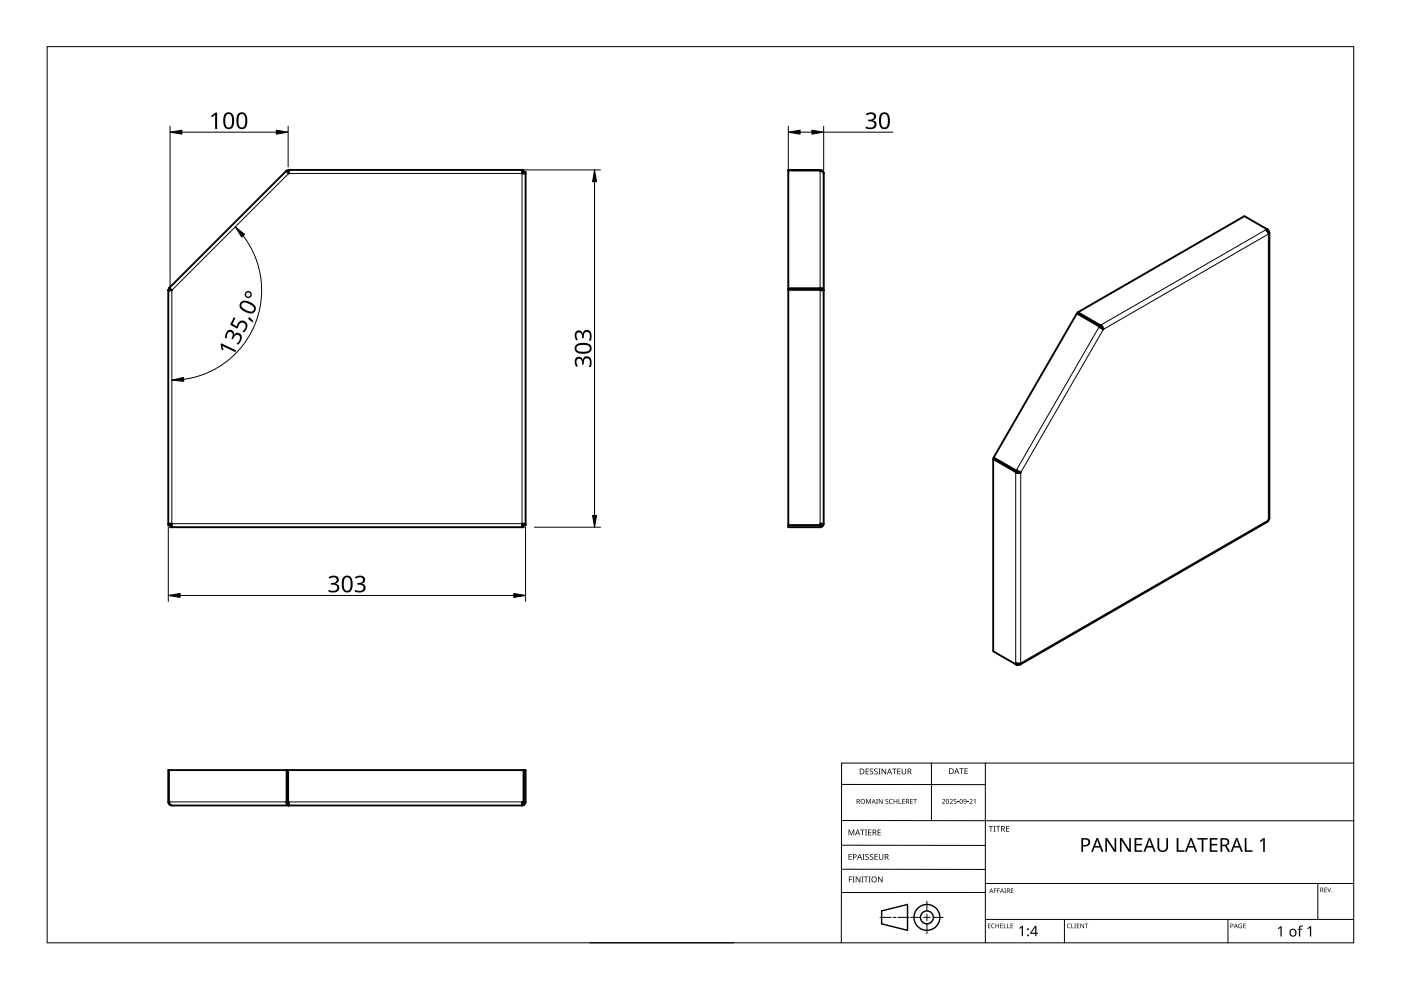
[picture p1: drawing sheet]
<svg xmlns="http://www.w3.org/2000/svg" width="297mm" height="210mm" viewBox="0 0 297 210" stroke-linecap="round" stroke-linejoin="round" font-family="sans-serif">
<g fill="none" stroke="#000" stroke-width=".4">
<path d="M60.9 36.5l.1-.1-.2-.2-24.9 24.8M61.2 36.4h-.1v-.4h49.9v.4h-.3M61.2 36v.8l-.5-.6M110.7 36v.8h.7M111.1 36.8v-.3h.3v74.9h-.3v-.4M167.1 36.2h6.8M173.9 36a.75 .75 0 0 1 .7 .8M173.9 36v.2a.67 .67 0 0 1 .7 .6M173.9 36h-6.8v75.8h6.8M174.6 36.8v74.2M268.6 49v-.4l-.2 .1 .4 .4 .1 .5 .2-.3-.2-.3M268.9 48.8v.2"/>
<path d="M268.9 48.8l-5.1-3-35.3 20.4M268.9 48.8l-.3 .1M268.9 49l-.1 .1M269.1 49.3v60.7l-.2 .5-52.6 30.4M35.9 61l-.1 .1 .3 .3 .1-.1M35.9 61l.5 .6h-.7M36.1 61.6v-.2h-.4v50h.4v-.4M167.1 61.4h6.8M167.1 61.1h6.8M173.9 61.3l.4 .3M173.9 61a.67 .67 0 0 1 .7 .6h-.7zM228.5 66.2l4.8 2.8"/>
<path d="M228.5 66.2v.3l4.8 2.8M233.2 69.4l.1-.1-5-2.9-17.6 30.6 4.9 2.9 .1-.1M233.3 69v.3M233.4 68.9l.4 .4 .1 .5-.9-.5 .1-.1M233.4 69.2l.3 .5M233.4 68.9v.3M233.4 68.9l-.1 .1M233.4 69.2l-.1 .1M210.6 97.3l.2-.1 4.8 2.7M210.6 97.3v40.8l5 2.9M210.6 97.3l4.7 2.8M215.4 99.8l.1-.1 .9 .5-.5 .1-.6-.1"/>
<path d="M215.6 99.9v.1M215.6 99.9l-.3 .2M35.7 111h.7v.8M36.4 111.4h-.3v.4h74.9v-.4h-.3M111.4 111h-.7v.8M167.1 111.4h6.8M174.3 111l-.4 .4h-6.8M174.6 111a.75 .75 0 0 1-.7 .8M174.6 111h-.7v.8M215.3 100.1v.1M215.6 100l-.3 .2M216.1 100h-.5"/>
<path d="M215.6 140.7l-.3 .1v-.2l.6 .1 .5-.1-.1 .3h-.4M215.6 140.7h.1M215.6 140.7v.3M215.9 140.9l-.3 .1M215.9 140.7v.2M35.7 170h.2a.67 .67 0 0 0 .5 .8M35.7 170v-6.7h75.7v6.7M35.7 170a.75 .75 0 0 0 .7 .8M35.8 163.3v6.7M36.4 170.8h74.3M60.7 170h.5v.8a.67 .67 0 0 1-.5-.8zM60.8 163.3v6.7"/>
<path d="M60.9 170l.3 .4M61 163.3v6.7M61.1 163.3v6.7M111 163.3v6.7M111.1 163.3v6.7l-.4 .4M111.4 170a.75 .75 0 0 1-.7 .8M111.4 170h-.7v.8"/>
</g>
<path d="M61.2 36.8h49.5v74.2h-74.3v-49.4zM173.9 36.2v24.8M268.4 48.7l-35 20.2M173.9 61.4h.1M173.9 61.6v49.4M233 69.3l-17.5 30.4M233.9 69.8l35-20.2v60.7l-52.5 30.3v-40.4zM215.3 100.2v40.4M35.9 170h24.8M61 170h.1M61.2 170h49.5" fill="none" stroke="#000" stroke-width=".21"/>
<path d="M10 9.9h277v190h-277z" fill="none" stroke="#000" stroke-width=".21"/>
<g fill="none" stroke="#000" stroke-width=".21">
<path d="M178.4 179.2l30.5 .1M178.4 166.3l30.5 .1M178.5 174h108.6M197.5 161.8v12.2M208.9 161.8v38.1M287 161.8h-108.6v38.1M125.1 199.9h30.5M178.4 184.3h30.5M186.6 194.5h2.4M189.4 194.5h.5M190.4 194.5h2.4M193.1 194.5h2.1"/>
<path d="M195.8 194.5h1.4M196.5 191.1v2M196.5 193.8v1.4M196.5 195.9v2M197.9 194.5h2.1M208.9 189.2h-30.5M208.9 187.3h78.1M208.9 194.9h78.1M225.7 194.9v5M260.4 194.9v5M279.4 187.3v7.6"/>
</g>
<g fill="none" stroke="#000" stroke-width=".3">
<path d="M186.9 193.1l5.5-1.3v5.5l-5.5-1.4z"/>
<circle cx="196.5" cy="194.5" r="1.37"/>
<circle cx="196.5" cy="194.5" r="2.74"/>
</g>
<g fill="#000">
<path d="M179.9 175.9h.2l.4 1 .4-1h.2v1.2h-.1v-1.1l-.4 1.1h-.2l-.4-1.1 .1 1.1h-.2zM182.4 175.9h.9v.1h-.4v1.1h-.1v-1.1h-.4zM183.4 175.9h.4l-.1 .1v1l.1 .1h-.4l.1-.1v-1zM183.6 169.4h.2l.3 .8 .4-.8h.2v1h-.2v-.9l-.4 .9-.4-.9 .1 .9h-.2zM183.5 163h.7v.1h-.5v.4h.5v.1h-.5v.4h.5v.2h-.7zM184.1 175.9h.6v.1h-.5v.4h.5v.1h-.5v.5h.5v.1h-.6zM184.5 163.1l.4-.2 .2 .1v.1a.25 .25 0 0 0-.4-.1 .25 .25 0 0 0 0 .4 .4 .4 0 0 1 .5 .3 .4 .4 0 0 1-.3 .5 .4 .4 0 0 1-.5-.2h.1a.27 .27 0 0 0 .4 .1 .27 .27 0 0 0-.1-.4l-.3-.3zM185.4 163.1l.4-.2 .3 .1-.1 .1a.25 .25 0 0 0-.4-.1 .25 .25 0 0 0 0 .4 .4 .4 0 0 1 .5 .3 .4 .4 0 0 1-.3 .5 .4 .4 0 0 1-.5-.2h.1a.27 .27 0 0 0 .4 .1 .27 .27 0 0 0 0-.4l-.4-.3zM185.8 169.4h.3l-.1 .1v.8l.1 .1h-.3l.1-.1zM186.2 163h.5l-.2 .1v1l.2 .1h-.5l.2-.1v-1zM186.1 175.9h.6v.1h-.5v.4h.5v.1h-.5v.5h.5v.1h-.6zM186.3 169.4h.2l.5 .8v-.8h.1v1h-.1l-.6-.8v.8h-.1z"/>
<path d="M186.9 163h.2l.6 1v-1h.2v1.2h-.2l-.6-1v1h-.2zM187.8 169.5l.3-.1h.2v.2a.25 .25 0 0 0-.3-.1 .25 .25 0 0 0-.1 .3 .25 .25 0 0 0 .3 .1 .32 .32 0 0 1 0 .5 .32 .32 0 0 1-.5-.1 .25 .25 0 0 0 .4 .1 .25 .25 0 0 0 0-.4l-.3-.2zM188.6 169.5l.4-.1h.3l-.1 .2a.41 .41 0 0 0-.6 .3 .41 .41 0 0 0 .6 .4 .48 .48 0 0 1-.6-.1 .48 .48 0 0 1 0-.7zM189.1 163h1v.1h-.4v1.1h-.2v-1.1h-.4zM189.5 169.4h.1v.4h.5v-.4h.1v1h-.1v-.5h-.5v.5h-.1zM190.5 169.4h.2v.9h.4v.1h-.6zM190.2 163h.7v.1h-.5v.4h.5v.1h-.5v.4h.5v.2h-.7zM191.3 169.4h.5v.1h-.4v.3h.4v.1h-.4v.4h.4v.1h-.5zM191.2 163h.1v.8a.32 .32 0 0 0 .3 .3 .32 .32 0 0 0 .4-.4v-.7h.1v.7a.47 .47 0 0 1-.5 .5 .47 .47 0 0 1-.4-.5zM193 169.4h.5v.1h-.4v.3h.4v.1h-.4v.4h.4v.1h-.5zM193.6 169.4h.8v.1h-.3v.9h-.2v-.9h-.3zM199.7 169.5a.37 .37 0 0 1 .6 0 .37 .37 0 0 1-.2 .6l-.2 .2h.5v.1h-.7l.3-.4a.27 .27 0 0 0 .3-.3 .27 .27 0 0 0-.5-.1z"/>
<path d="M201.4 169.5a.37 .37 0 0 1 .6 0 .37 .37 0 0 1-.3 .6l-.2 .2h.5v.1h-.6l.2-.4a.27 .27 0 0 0 .3-.3 .27 .27 0 0 0-.4-.1zM202.3 169.4h.5v.1h-.4l-.1 .3a.34 .34 0 0 1 .5 .2 .34 .34 0 0 1-.2 .4 .34 .34 0 0 1-.4-.1 .29 .29 0 0 0 .4 0 .29 .29 0 0 0 0-.4 .29 .29 0 0 0-.4 0zM203 170l.3 .1zM203.4 162.9h.9v.1h-.4v1.1h-.1v-1.1h-.4zM205.1 170l.3 .1zM204.5 162.9h.7v.1h-.5v.4h.4v.1h-.4v.5h.5v.1h-.7zM205.5 169.5a.37 .37 0 0 1 .6 0 .37 .37 0 0 1-.2 .6l-.2 .2h.5v.1h-.7l.3-.4a.27 .27 0 0 0 .3-.3 .27 .27 0 0 0-.4-.1zM206.4 169.6l.4-.2v1h-.1v-.9zM209.6 175.1h.9v.2h-.3v1h-.2v-1h-.4zM210.6 175.1h.5l-.2 .1v1l.2 .1h-.5l.2-.1v-1zM211.2 175.1h.9v.2h-.4v1h-.2v-1h-.3zM213.3 175.1h.7v.2h-.5v.3h.5v.2h-.5v.4h.5v.1h-.7z"/>
<path d="M245.4 177.7h.4v1.9a.76 .76 0 0 0 .7 .7 .76 .76 0 0 0 .8-.7v-1.9h.3v1.9a1.12 1.12 0 0 1-1.1 1 1.12 1.12 0 0 1-1.1-1zM180 185.8h.7v.2h-.6v.4h.5v.1h-.5v.6h-.1zM179.9 181.1h.7v.1h-.5v.4h.4v.1h-.4v.5h.5v.1h-.7zM180.8 185.8h.4l-.1 .2v.9l.1 .2h-.4l.1-.2v-.9zM181.4 185.8h.2l.7 1.1v-1.1h.1v1.3h-.2l-.6-1v1h-.2zM182.6 185.8h.5l-.2 .2v.9l.2 .2h-.5l.2-.2v-.9zM182.9 181.1h.4l-.1 .1v1l.1 .1h-.4l.1-.1v-1zM183.2 185.8h.9v.2h-.4v1.1h-.2v-1.1h-.3zM183.5 181.2l.5-.1h.2v.2a.25 .25 0 0 0-.4-.1 .25 .25 0 0 0 0 .4 .4 .4 0 0 1 .4 .3 .4 .4 0 0 1-.2 .4 .4 .4 0 0 1-.5-.2 .27 .27 0 0 0 .5 .1 .27 .27 0 0 0-.1-.4l-.4-.3zM184.2 185.8h.4l-.1 .2v.9l.1 .2h-.4l.1-.2v-.9zM184.5 181.2l.4-.1h.2v.2a.25 .25 0 0 0-.4-.1 .25 .25 0 0 0 0 .4 .4 .4 0 0 1 .5 .3 .4 .4 0 0 1-.3 .4 .4 .4 0 0 1-.5-.2h.1a.27 .27 0 0 0 .4 .1 .27 .27 0 0 0-.1-.4l-.3-.3zM185.4 181.1h.7v.1h-.5v.4h.5v.1h-.5v.5h.5v.1h-.7z"/>
<path d="M186.2 185.8h.1l.7 1.1v-1.1h.1v1.3h-.2l-.6-1v1h-.1zM186.3 181.1h.2v.8a.32 .32 0 0 0 .3 .3 .32 .32 0 0 0 .3-.3v-.8h.2v.8a.47 .47 0 0 1-.5 .4 .47 .47 0 0 1-.5-.4zM209.5 195.8h.5l-.4 .1v.3h.4l-.4 .1v.4l.4 .1h-.5zM210.3 196l.3-.2 .3 .1v.1a.39 .39 0 0 0-.6 .3 .39 .39 0 0 0 .6 .4 .46 .46 0 0 1-.7-.1 .46 .46 0 0 1 .1-.6zM210.7 188.4h.6l-.4 .1v.3h.4l-.4 .1v.4h-.2zM211.4 188.4h.6l-.4 .1v.3h.4l-.4 .1v.4h-.2zM211.1 195.8h.1v.4h.5v-.4h.1v1h-.1v-.5h-.5v.5h-.1zM212.1 195.8h.5l-.4 .1v.3h.4l-.4 .1v.4l.4 .1h-.5zM212.8 195.8h.2v.9l.4 .1h-.6zM212.9 188.4h.4l-.1 .1 .1 .8h-.4l.2-.1zM213.6 195.8h.1v.9l.4 .1h-.5zM214.3 195.8h.5l-.4 .1v.3h.4l-.4 .1v.4l.4 .1h-.5z"/>
<path d="M214.3 188.4h.6l-.5 .1v.3h.4l-.4 .1v.3l.5 .1h-.6zM216.1 196.8l.6-.5h.2v2.2h-.3v-1.9l-.4 .3zM226.3 196l.4-.2 .3 .1-.1 .1a.39 .39 0 0 0-.6 .3 .39 .39 0 0 0 .6 .4 .46 .46 0 0 1-.6-.1 .46 .46 0 0 1 0-.6zM227.1 195.8h.2v.9l.4 .1h-.6zM227.8 195.8h.3l-.1 .1 .1 .9h-.3l.1-.1zM228.3 195.8h.5l-.4 .1v.3h.4l-.4 .1v.4l.4 .1h-.5zM229.1 195.8h.1l.5 .8v-.8h.1v1h-.1l-.5-.8v.8h-.1zM230 195.8h.7l-.3 .1v.9h-.1v-.9zM234.3 177.7h.5l1.5 2.4v-2.4h.4v2.9h-.5l-1.5-2.4v2.4h-.4zM237.5 177.7h.4l1.5 2.4v-2.4h.4v2.9h-.5l-1.5-2.4v2.4h-.3zM240.6 177.7h1.6v.3h-1.3v.9h1.2v.3h-1.2v1.1h1.3v.3h-1.6zM249.5 177.7h.3v2.6h1.3v.3h-1.6z"/>
<path d="M253.9 177.7h2.2v.3h-1v2.6h-.3v-2.6h-.9zM256.5 177.7h1.6v.3h-1.2v.9h1.1v.3h-1.1v1.1h1.2v.3h-1.6zM262.7 196l.6-.1-.1 .1a.4 .4 0 0 0-.5 .3 .4 .4 0 0 0 .5 .4v-.3l-.2-.1h.3v.5a.53 .53 0 0 1-.7-.1 .53 .53 0 0 1 .1-.7zM263.9 177.7h.4v2.6h1.3v.3h-1.7zM263.6 195.8h.5l-.4 .1v.3h.4l-.4 .1v.4l.4 .1h-.5zM267.1 178.3l.8-.6h.3v2.9h-.4v-2.5l-.5 .4zM270.9 196.8l.6-.4h.2v2.2h-.2v-1.9l-.4 .3zM275.5 196.4l.7-.1v.2h-.4l-.1 .2v.2h.4v.2h-.4v1.5h-.3v-1.5h-.3l.3-.2zM277.2 196.8l.6-.4h.2v2.2h-.3v-1.9l-.4 .3zM280.8 188.2h.5l-.4 .1v.3h.4l-.4 .1v.4l.4 .1h-.5zM281.4 188.2h.1l.3 .8 .3-.8h.1l-.3 1h-.1z"/>
<path d="M181.6 169.4h.3a.29 .29 0 0 1 .4 .2 .29 .29 0 0 1-.2 .4l.3 .4h-.2l-.2-.4h-.2v.4h-.2zM181.8 169.5v.4h.1a.2 .2 0 0 0 .2-.2 .2 .2 0 0 0-.2-.2z"/>
<path d="M181.8 175.9h.1l.5 1.2h-.2l-.1-.4h-.5l-.2 .4h-.1zM181.8 176l-.2 .6h.4z"/>
<path d="M182.3 163h.4a.61 .61 0 0 1 .6 .6 .61 .61 0 0 1-.7 .6h-.3zM182.4 163.1v.9h.2a.48 .48 0 0 0 .5-.4 .48 .48 0 0 0-.5-.5z"/>
<path d="M182.4 169.9a.51 .51 0 0 1 1 0 .51 .51 0 0 1-1 0zM182.6 169.9a.4 .4 0 0 0 .8 0 .4 .4 0 0 0-.8 0z"/>
<path d="M185 175.9h.3a.35 .35 0 0 1 .5 .2 .35 .35 0 0 1-.3 .5l.4 .5h-.2l-.3-.5h-.2v.5h-.2zM185.2 176v.5h.1a.23 .23 0 0 0 .3-.3 .23 .23 0 0 0-.3-.2z"/>
<path d="M185.2 169.4l.5 1-.3-.3h-.4l-.2 .3zM185.2 169.5l-.1 .5h.3z"/>
<path d="M188.5 163h.2l.4 1.2h-.1l-.2-.4h-.5l-.1 .4h-.2zM188.6 163.1l-.2 .6h.4z"/>
<path d="M192.1 169.4h.3a.29 .29 0 0 1 .3 .2 .29 .29 0 0 1-.2 .4l.3 .4h-.1l-.3-.4h-.2v.4h-.1zM192.2 169.5v.4h.2a.2 .2 0 0 0 .2-.2 .2 .2 0 0 0-.3-.2z"/>
<path d="M192.4 163h.4a.35 .35 0 0 1 .4 .2 .35 .35 0 0 1-.2 .4l.3 .6h-.2l-.3-.5h-.2v.5h-.2zM192.6 163.1v.4h.2a.23 .23 0 0 0 .3-.2 .23 .23 0 0 0-.3-.2z"/>
<path d="M200.7 169.5l.3-.1 .2 .2v.5l-.2 .3h-.3l-.1-.2zM200.7 169.6v.1a.37 .37 0 0 0-.1 .4 .37 .37 0 0 0 .4 .2 .4 .4 0 0 0 .2-.5 .4 .4 0 0 0-.5-.2z"/>
<path d="M201.2 162.9h.4a.61 .61 0 0 1 .6 .6 .61 .61 0 0 1-.6 .6h-.4zM201.4 163v1h.1a.48 .48 0 0 0 .5-.5 .48 .48 0 0 0-.4-.5z"/>
<path d="M202.8 162.9h.1l.5 1.2h-.2l-.1-.4h-.5l-.1 .4h-.2zM202.8 163l-.1 .6h.3z"/>
<path d="M203.6 169.5l.3-.1 .2 .2v.5l-.2 .3h-.3l-.1-.2zM203.7 169.6l-.1 .1a.37 .37 0 0 0-.1 .4 .37 .37 0 0 0 .4 .2 .4 .4 0 0 0 .2-.5 .4 .4 0 0 0-.4-.2z"/>
<path d="M204.4 169.5a.49 .49 0 0 1 .6 .4 .49 .49 0 0 1-.5 .5l-.2-.1h.4l.1-.4a.32 .32 0 0 1-.5 .1 .32 .32 0 0 1 .1-.5zM204.4 169.7a.22 .22 0 0 0 .4 0 .22 .22 0 0 0-.4 0z"/>
<path d="M212.3 175.1h.3a.35 .35 0 0 1 .4 .3 .35 .35 0 0 1-.2 .4l.3 .5h-.2l-.3-.5h-.2v.5h-.1zM212.4 175.2v.5h.2a.23 .23 0 0 0 .3-.2 .23 .23 0 0 0-.3-.3z"/>
<path d="M229.3 177.7h.7a.92 .92 0 0 1 1.1 .9 .92 .92 0 0 1-1.1 .9h-.4v1.1h-.3zM229.6 178v1.2a.73 .73 0 0 0 .9-.1 .73 .73 0 0 0 .2-.8l-.4-.3z"/>
<path d="M258.8 177.7h.8a.84 .84 0 0 1 1 .6 .84 .84 0 0 1-.6 1l.8 1.3h-.4l-.7-1.2h-.6v1.2h-.3zM259.1 178v1.1h.5a.56 .56 0 0 0 .6-.6 .56 .56 0 0 0-.7-.5z"/>
<path d="M180.8 181.1h.4a.41 .41 0 0 1 .4 .5 .41 .41 0 0 1-.6 .2v.5h-.2zM181 181.2v.5a.29 .29 0 0 0 .5-.3 .29 .29 0 0 0-.5-.2z"/>
<path d="M182.2 181.1h.1l.5 1.2h-.2l-.1-.4h-.5l-.1 .4h-.2zM182.3 181.2l-.2 .6h.3z"/>
<path d="M184.7 186.5a.61 .61 0 0 1 1.2 0 .61 .61 0 0 1-1.2 0zM184.9 186.5a.45 .45 0 0 0 .9 0 .45 .45 0 0 0-.9 0z"/>
<path d="M187.6 181.1h.3a.35 .35 0 0 1 .5 .2 .35 .35 0 0 1-.3 .4l.4 .6h-.2l-.3-.5h-.3v.5h-.1zM187.7 181.2v.5h.2a.23 .23 0 0 0 .3-.3 .23 .23 0 0 0-.3-.2z"/>
<path d="M210.1 188.4l.5 .9-.2-.3h-.4l-.3 .3zM210.2 188.5l-.2 .4h.3z"/>
<path d="M212.4 188.4l.5 .9-.3-.3h-.3l-.3 .3zM212.4 188.5l-.1 .4h.3z"/>
<path d="M213.5 188.4h.2a.28 .28 0 0 1 .4 .2 .28 .28 0 0 1-.2 .3l.3 .4-.4-.4h-.2v.4h-.1zM213.6 188.5v.3h.1a.19 .19 0 0 0 .3-.2 .19 .19 0 0 0-.3-.1z"/>
<path d="M219.5 196.3h.2v1.5h.4v.2h-.4v.5h-.2v-.5h-1.1v-.2zM219.5 196.6l-.8 1.2h.8z"/>
<path d="M232.5 177.7h.3l1.1 2.9h-.3l-.4-.9h-1.1l-.4 .9h-.4zM232.6 178.1l-.4 1.3h.9z"/>
<path d="M243.6 177.7h.3l1.1 2.9h-.3l-.4-.9h-1.2l-.3 .9h-.4zM243.7 178.1l-.4 1.3h.9z"/>
<path d="M252.4 177.7h.3l1.1 2.9h-.4l-.3-.9h-1.2l-.3 .9h-.4zM252.5 178.1l-.4 1.3h.9z"/>
<path d="M260.9 195.8h.2a.32 .32 0 0 1 .4 .4 .32 .32 0 0 1-.5 .2v.4h-.1zM261 195.9v.4a.24 .24 0 0 0 .4-.2 .24 .24 0 0 0-.4-.2z"/>
<path d="M262 195.8l.4 1-.2-.3h-.4l-.2 .3zM262 196l-.1 .4h.3z"/>
<path d="M262 177.7h.4l1.1 2.9h-.4l-.3-.9h-1.2l-.3 .9h-.4zM262.2 178.1l-.5 1.3h1z"/>
<path d="M273.6 197.1a.82 .82 0 0 1 1.2 .1 .82 .82 0 0 1-.2 1.2 .82 .82 0 0 1-1.2-.4zM273.8 197.2a.6 .6 0 0 0-.1 .8 .6 .6 0 0 0 .8 .2l.1-.3a.53 .53 0 0 0-.1-.6 .53 .53 0 0 0-.7-.1z"/>
<path d="M279.9 188.2h.3a.28 .28 0 0 1 .3 .2 .28 .28 0 0 1-.1 .3l.2 .5-.3-.4h-.2v.4h-.2zM280.1 188.3v.4h.1a.19 .19 0 0 0 .2-.2 .19 .19 0 0 0-.2-.2z"/>
<circle cx="218" cy="198.3" r=".2"/>
<circle cx="218" cy="197" r=".2"/>
<circle cx="282.4" cy="189.1" r=".09"/>
</g>
<g fill="none" stroke="#000" stroke-width=".21">
<path d="M36.1 26.8v34.1M38.6 28h20M61.1 26.8v8.6M111.3 36h16M126.1 38.5v70.8M167.1 26.8v34M169.6 28h2.5M174.6 26.8v34.1M174.6 28h14.7M51.5 50a19 19 0 0 1-12.6 30.4M35.7 111.7v15.8M111.4 111.7v15.8"/>
<path d="M113.3 111.8h14M38.2 126.3h70.7"/>
</g>
<path d="M36.1 28l2.5-.4v.8zM58.6 27.6l2.5 .4-2.5 .4zM126.1 36l.4 2.5h-.9zM167.1 28l2.5-.4v.8zM172.1 27.6l2.5 .4-2.5 .4zM49.9 48.1l2 1.6-.7 .6zM36.4 80.6l2.5-.6 .1 .9zM125.6 109.3h.9l-.4 2.5zM35.7 126.3l2.5-.5v.9zM108.9 125.8l2.5 .5-2.5 .4z" fill="#000" stroke="#000" stroke-width=".21"/>
<g fill="#000">
<path d="M44.7 24.6l1-.7h.3v3.4h-.4v-3l-.6 .6zM183.6 24.2a1.25 1.25 0 0 1 1.2-.4 1.25 1.25 0 0 1 .9 .9 .85 .85 0 0 1-.7 .8 .93 .93 0 0 1 .9 1.1 .93 .93 0 0 1-1.1 .8l-1.2-.2v-.4a1.24 1.24 0 0 0 1.8-.3 .71 .71 0 0 0-1-.8h-.3v-.3a.81 .81 0 0 0 .9-.1 .81 .81 0 0 0 .3-.8 1.02 1.02 0 0 0-1.5 0zM48.2 70.2a.85 .85 0 0 1 1-.2 .85 .85 0 0 1 .4 1 .93 .93 0 0 1 1.3-.3 .93 .93 0 0 1 .3 1.3l-.7 1.1-.4-.2a1.24 1.24 0 0 0 .5-1.8 .71 .71 0 0 0-1.1 .5l-.1 .4-.3-.2a.81 .81 0 0 0 .3-.8 .81 .81 0 0 0-.6-.6 1.02 1.02 0 0 0-.7 1.3h-.3l-.1-.2 .1-.6zM46.9 72.8l3.2 1.5-.2 .4-2.7-1.4 .2 .9-.4 .1-.2-1.2zM49.6 67.3l.3 .1-.6 1.3 .9 .5a1.17 1.17 0 0 1 1.6-1.2 1.17 1.17 0 0 1 .4 2l-.5 .5-.3-.2a1.03 1.03 0 0 0 .3-1.8 .93 .93 0 0 0-1.3 1l-.2 .2-1.4-.9zM52.8 67.2l.9 .9-.1 .3-1-.8zM122.1 75.9a.85 .85 0 0 1 .9-.2 .85 .85 0 0 1 .6 .7 .93 .93 0 0 1 1-.9 .93 .93 0 0 1 .8 1.1l-.2 1.2h-.4a1.24 1.24 0 0 0-.3-1.8 .71 .71 0 0 0-.7 1v.3h-.4a.81 .81 0 0 0-.1-.9 .81 .81 0 0 0-.8-.3 1.02 1.02 0 0 0 0 1.5l-.3 .2a1.65 1.65 0 0 1-.1-1.9zM122.1 70.3a.85 .85 0 0 1 .9-.2 .85 .85 0 0 1 .6 .7 .93 .93 0 0 1 1-.9 .93 .93 0 0 1 .8 1.1l-.2 1.2h-.4a1.24 1.24 0 0 0-.3-1.8 .71 .71 0 0 0-.7 1v.3h-.4a.81 .81 0 0 0-.1-.9 .81 .81 0 0 0-.8-.3 1.02 1.02 0 0 0 0 1.5l-.3 .2a1.65 1.65 0 0 1-.1-1.9zM69.7 122.4a1.25 1.25 0 0 1 1.2-.4 1.25 1.25 0 0 1 .9 .9 .85 .85 0 0 1-.7 .9 .93 .93 0 0 1 .9 1 .93 .93 0 0 1-1.1 .8l-1.3-.2v-.4a1.24 1.24 0 0 0 1.9-.3 .71 .71 0 0 0-1-.7h-.3v-.4a.81 .81 0 0 0 .8-.1 .81 .81 0 0 0 .3-.8 1.02 1.02 0 0 0-1.4 0zM75.2 122.4a1.25 1.25 0 0 1 1.3-.4 1.25 1.25 0 0 1 .9 .9 .85 .85 0 0 1-.7 .9 .93 .93 0 0 1 .8 1 .93 .93 0 0 1-1 .8l-1.3-.2v-.4a1.24 1.24 0 0 0 1.9-.3 .71 .71 0 0 0-1-.7h-.3v-.4a.81 .81 0 0 0 .8-.1 .81 .81 0 0 0 .3-.8 1.02 1.02 0 0 0-1.4 0z"/>
<path d="M47.8 24.1a1.16 1.16 0 0 1 1.3-.1 1.16 1.16 0 0 1 .5 1.2 1.69 1.69 0 0 1-1 2.2 1.27 1.27 0 0 1-1.3-1.6l.1-1.2zM48 24.4a2.16 2.16 0 0 0 .3 2.6 .82 .82 0 0 0 .9-1.1 1.35 1.35 0 0 0-.7-1.7z"/>
<path d="M50.6 24.1a1.16 1.16 0 0 1 1.3-.1 1.16 1.16 0 0 1 .5 1.2 1.69 1.69 0 0 1-1 2.2 1.27 1.27 0 0 1-1.3-1.6l.1-1zM50.8 24.4a2.16 2.16 0 0 0 .3 2.6 .82 .82 0 0 0 .9-1.1 1.35 1.35 0 0 0-.7-1.7z"/>
<path d="M186.8 24.1a1.16 1.16 0 0 1 1.3-.1 1.16 1.16 0 0 1 .6 1.2 1.69 1.69 0 0 1-1 2.2 1.27 1.27 0 0 1-1.3-1.6l.1-1.2zM187.1 24.4a2.16 2.16 0 0 0 .2 2.6 .82 .82 0 0 0 .9-1.1 1.35 1.35 0 0 0-.7-1.7z"/>
<path d="M51.9 62.4a.75 .75 0 0 1 1.5 0 .75 .75 0 0 1-1.5 0zM52.2 62.4a.46 .46 0 0 0 .9 0 .46 .46 0 0 0-.9 0z"/>
<path d="M51.1 64a2.45 2.45 0 0 1 3.1 1.1 1.15 1.15 0 0 1-.5 1.2 1.15 1.15 0 0 1-1.3 0 1.68 1.68 0 0 1-1.6-1.8zM51.3 64.3a.8 .8 0 0 0 .6 1.3l.9 .4a.69 .69 0 0 0 1-.3 .69 .69 0 0 0-.4-.9 1.9 1.9 0 0 0-2.1-.5z"/>
<path d="M122.1 73.2a2.59 2.59 0 0 1 3.2 .1 1.22 1.22 0 0 1-.2 1.3 1.22 1.22 0 0 1-1.2 .4 1.53 1.53 0 0 1-2-1zM122.4 73.4a.75 .75 0 0 0 0 .9 .75 .75 0 0 0 .9 .3l1-.1a.69 .69 0 0 0 .8-.7 .69 .69 0 0 0-.8-.6h-1.3z"/>
<path d="M72.9 122.3a1.16 1.16 0 0 1 1.3-.1 1.16 1.16 0 0 1 .6 1.2 1.69 1.69 0 0 1-1 2.2 1.27 1.27 0 0 1-1.3-1.6l.1-1.1zM73.2 122.6a2.16 2.16 0 0 0 .2 2.6 .82 .82 0 0 0 .9-1 1.35 1.35 0 0 0-.7-1.8z"/>
</g>
</svg>
